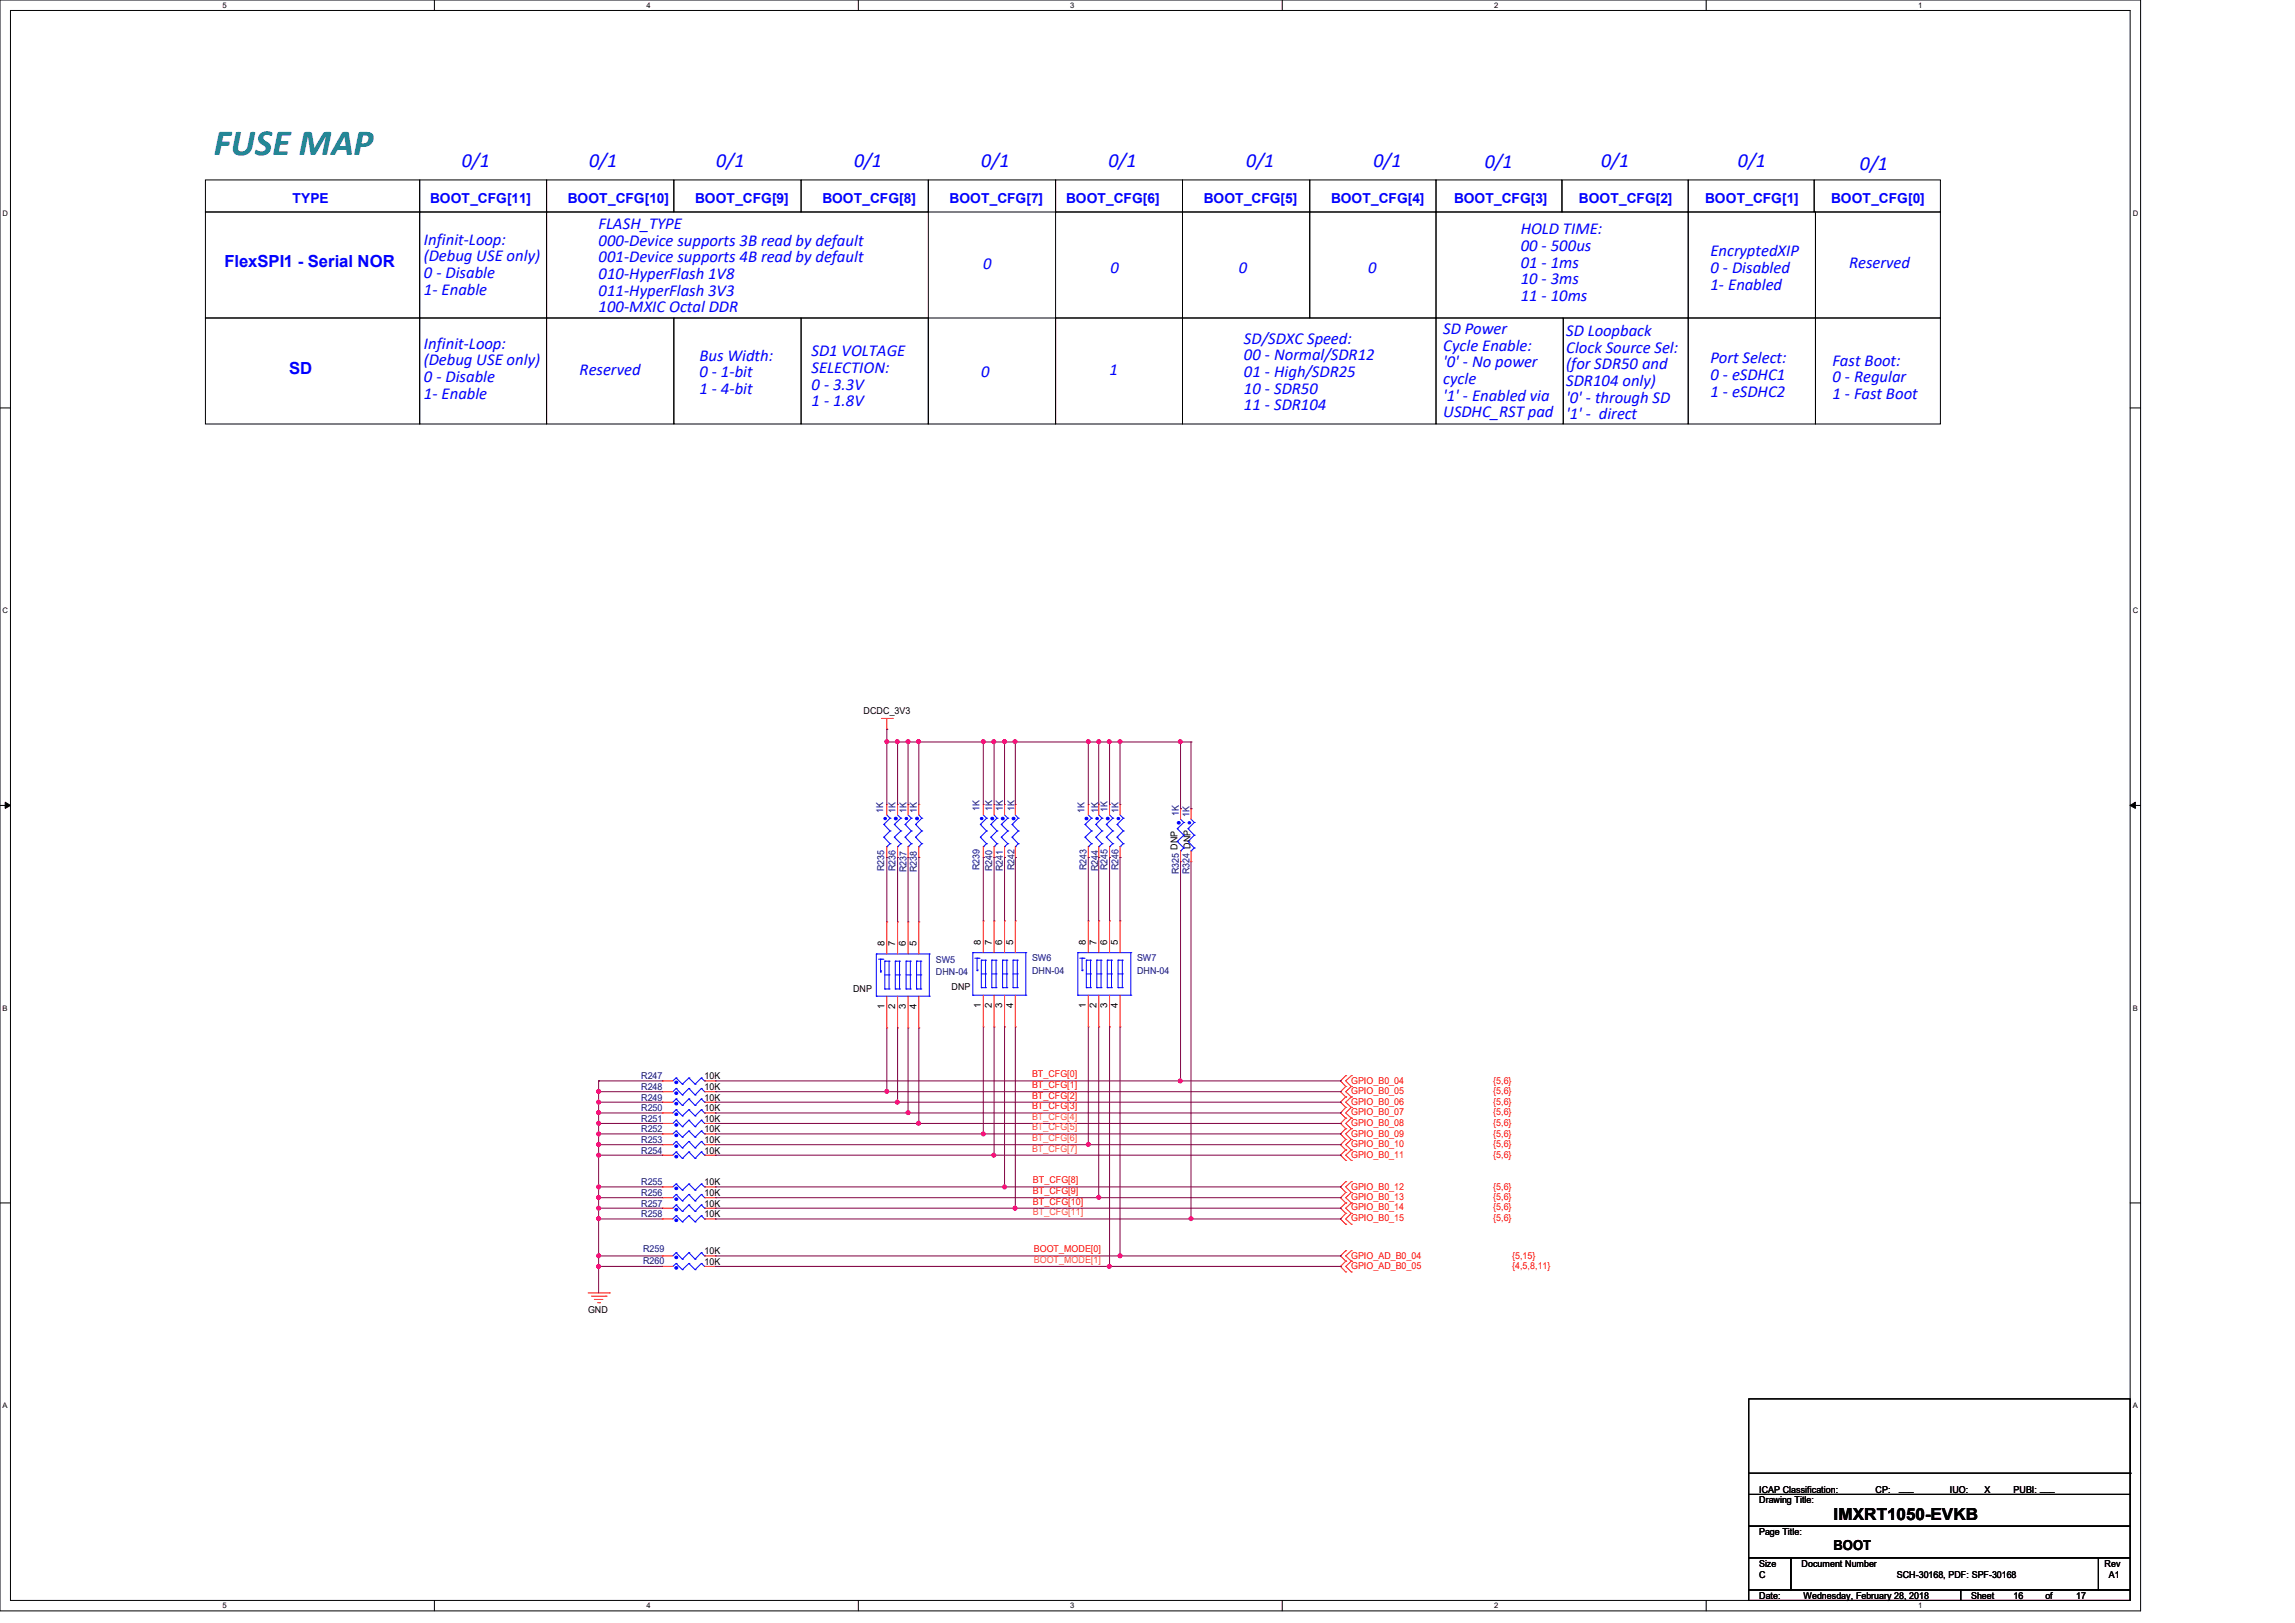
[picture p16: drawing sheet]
<svg xmlns="http://www.w3.org/2000/svg" width="297mm" height="210mm" viewBox="0 0 297 210" stroke-linecap="round" stroke-linejoin="round" font-family="sans-serif">
<defs><g id="words">
<text font-size="4.8" fill="#008080" x="27.7" y="20.1">FUSE MAP</text>
<g font-size="2.6" fill="#00f">
<text x="59.8" y="21.6">0/1</text>
<text x="76.2" y="21.6">0/1</text>
<text x="92.7" y="21.6">0/1</text>
<text x="110.5" y="21.6">0/1</text>
<text x="127" y="21.6">0/1</text>
<text x="143.5" y="21.6">0/1</text>
<text x="161.3" y="21.6">0/1</text>
<text x="177.8" y="21.6">0/1</text>
<text x="192.2" y="21.8">0/1</text>
<text x="207.2" y="21.6">0/1</text>
<text x="224.9" y="21.6">0/1</text>
<text x="240.7" y="22.1">0/1</text>
</g>
<g font-size="2.2" fill="#00f">
<text x="77.5" y="29.6">FLASH_TYPE</text>
<text x="29" y="34.5">FlexSPI1 - Serial NOR</text>
<text x="54.9" y="31.7">Infinit-Loop:</text>
<text x="54.9" y="33.8">(Debug USE only)</text>
<text x="54.9" y="36">0 - Disable</text>
<text x="77.5" y="31.8">000-Device supports 3B read by default</text>
<text x="77.5" y="34">001-Device supports 4B read by default</text>
<text x="127.3" y="34.8">0</text>
<text x="143.7" y="35.3">0</text>
<text x="160.3" y="35.4">0</text>
<text x="177" y="35.4">0</text>
<text x="196.8" y="30.3">HOLD TIME:</text>
<text x="196.8" y="32.5">00 - 500us</text>
<text x="196.8" y="34.6">01 - 1ms</text>
<text x="221.4" y="33.2">EncryptedXIP</text>
<text x="221.4" y="35.3">0 - Disabled</text>
<text x="239.3" y="34.7">Reserved</text>
<text x="54.9" y="38.1">1- Enable</text>
<text x="77.5" y="36.1">010-HyperFlash 1V8</text>
<text x="77.5" y="38.3">011-HyperFlash 3V3</text>
<text x="77.5" y="40.4">100-MXIC Octal DDR</text>
<text x="196.8" y="36.8">10 - 3ms</text>
<text x="196.8" y="38.9">11 - 10ms</text>
<text x="221.4" y="37.5">1- Enabled</text>
<text x="54.9" y="45.1">Infinit-Loop:</text>
<text x="54.9" y="47.3">(Debug USE only)</text>
<text x="90.5" y="46.7">Bus Width:</text>
<text x="105" y="46.1">SD1 VOLTAGE</text>
<text x="161" y="44.4">SD/SDXC Speed:</text>
<text x="161" y="46.6">00 - Normal/SDR12</text>
<text x="186.8" y="43.2">SD Power</text>
<text x="186.8" y="45.4">Cycle Enable:</text>
<text x="186.8" y="47.5">'0' - No power</text>
<text x="202.7" y="43.5">SD Loopback</text>
<text x="202.7" y="45.6">Clock Source Sel:</text>
<text x="202.7" y="47.8">(for SDR50 and</text>
<text x="221.4" y="47">Port Select:</text>
<text x="237.2" y="47.3">Fast Boot:</text>
<text x="37.4" y="48.4">SD</text>
<text x="54.9" y="49.4">0 - Disable</text>
<text x="54.9" y="51.6">1- Enable</text>
<text x="75" y="48.6">Reserved</text>
<text x="90.5" y="48.8">0 - 1-bit</text>
<text x="90.5" y="51">1 - 4-bit</text>
<text x="105" y="48.3">SELECTION:</text>
<text x="105" y="50.4">0 - 3.3V</text>
<text x="105" y="52.6">1 - 1.8V</text>
<text x="127" y="48.8">0</text>
<text x="143.6" y="48.6">1</text>
<text x="161" y="48.8">01 - High/SDR25</text>
<text x="161" y="50.9">10 - SDR50</text>
<text x="161" y="53.1">11 - SDR104</text>
<text x="186.8" y="49.7">cycle</text>
<text x="186.8" y="51.9">'1' - Enabled via</text>
<text x="202.7" y="50">SDR104 only)</text>
<text x="202.7" y="52.1">'0' - through SD</text>
<text x="221.4" y="49.2">0 - eSDHC1</text>
<text x="221.4" y="51.4">1 - eSDHC2</text>
<text x="237.2" y="49.5">0 - Regular</text>
<text x="237.2" y="51.6">1 - Fast Boot</text>
<text x="186.8" y="54">USDHC_RST pad</text>
<text x="202.7" y="54.3">'1' - direct</text>
</g>
<text font-size="2.2" x="237.3" y="196.6">IMXRT1050-EVKB</text>
<g font-size="1.8" fill="#00f">
<text x="37.8" y="26.2">TYPE</text>
<text x="55.7" y="26.3">BOOT_CFG[11]</text>
<text x="73.5" y="26.3">BOOT_CFG[10]</text>
<text x="90" y="26.3">BOOT_CFG[9]</text>
<text x="106.4" y="26.3">BOOT_CFG[8]</text>
<text x="122.9" y="26.3">BOOT_CFG[7]</text>
<text x="138" y="26.3">BOOT_CFG[6]</text>
<text x="155.8" y="26.3">BOOT_CFG[5]</text>
<text x="172.3" y="26.3">BOOT_CFG[4]</text>
<text x="188.2" y="26.3">BOOT_CFG[3]</text>
<text x="204.3" y="26.3">BOOT_CFG[2]</text>
<text x="220.7" y="26.2">BOOT_CFG[1]</text>
<text x="237" y="26.3">BOOT_CFG[0]</text>
</g>
<text font-size="1.8" x="237.3" y="200.5">BOOT</text>
<g font-size="1.2">
<text x="111.8" y="92.5">DCDC_3V3</text>
<text x="114.5" y="122.5" transform="rotate(-90 114.5 122.5)">8</text>
<text x="115.9" y="122.5" transform="rotate(-90 115.9 122.5)">7</text>
<text x="117.2" y="122.5" transform="rotate(-90 117.2 122.5)">6</text>
<text x="118.6" y="122.5" transform="rotate(-90 118.6 122.5)">5</text>
<text x="127" y="122.3" transform="rotate(-90 127 122.3)">8</text>
<text x="128.4" y="122.3" transform="rotate(-90 128.4 122.3)">7</text>
<text x="129.7" y="122.3" transform="rotate(-90 129.7 122.3)">6</text>
<text x="131.1" y="122.3" transform="rotate(-90 131.1 122.3)">5</text>
<text x="140.5" y="122.3" transform="rotate(-90 140.5 122.3)">8</text>
<text x="141.9" y="122.3" transform="rotate(-90 141.9 122.3)">7</text>
<text x="143.3" y="122.3" transform="rotate(-90 143.3 122.3)">6</text>
<text x="144.7" y="122.3" transform="rotate(-90 144.7 122.3)">5</text>
<text x="110.4" y="128.4">DNP</text>
<text x="114.5" y="130.6" transform="rotate(-90 114.5 130.6)">1</text>
<text x="115.9" y="130.6" transform="rotate(-90 115.9 130.6)">2</text>
<text x="117.2" y="130.6" transform="rotate(-90 117.2 130.6)">3</text>
<text x="118.6" y="130.6" transform="rotate(-90 118.6 130.6)">4</text>
<text x="123.1" y="128.1">DNP</text>
<text x="127" y="130.4" transform="rotate(-90 127 130.4)">1</text>
<text x="128.4" y="130.4" transform="rotate(-90 128.4 130.4)">2</text>
<text x="129.7" y="130.4" transform="rotate(-90 129.7 130.4)">3</text>
<text x="131.1" y="130.4" transform="rotate(-90 131.1 130.4)">4</text>
<text x="140.5" y="130.4" transform="rotate(-90 140.5 130.4)">1</text>
<text x="141.9" y="130.4" transform="rotate(-90 141.9 130.4)">2</text>
<text x="143.3" y="130.4" transform="rotate(-90 143.3 130.4)">3</text>
<text x="144.7" y="130.4" transform="rotate(-90 144.7 130.4)">4</text>
<text x="91.2" y="143.8">10K</text>
<text x="91.2" y="139.7">10K</text>
<text x="91.2" y="142.4">10K</text>
<text x="91.2" y="141">10K</text>
<text x="91.2" y="146.5">10K</text>
<text x="91.2" y="147.9">10K</text>
<text x="91.2" y="149.3">10K</text>
<text x="91.2" y="145.2">10K</text>
<text x="91.2" y="154.7">10K</text>
<text x="91.2" y="153.4">10K</text>
<text x="91.2" y="156.1">10K</text>
<text x="91.2" y="157.5">10K</text>
<text x="91.2" y="162.3">10K</text>
<text x="91.2" y="163.7">10K</text>
<text x="76.1" y="169.8">GND</text>
<text x="227.7" y="194.5">Drawing Title:</text>
<text x="227.7" y="193.2">ICAP Classification:</text>
<text x="242.7" y="193.2">CP:</text>
<text x="245.8" y="193">___</text>
<text x="252.3" y="193.2">IUO:</text>
<text x="256.2" y="193.2">_X_</text>
<text x="260.6" y="193.2">PUBI: ___</text>
<text x="227.7" y="202.7">Size</text>
<text x="227.7" y="198.6">Page Title:</text>
<text x="233.2" y="202.7">Document Number</text>
<text x="272.4" y="202.7">Rev</text>
<text x="227.7" y="206.9">Date:</text>
<text x="227.7" y="204.1">C</text>
<text x="233.4" y="206.9">Wednesday, February 28, 2018</text>
<text x="245.5" y="204.1">SCH-30168, PDF: SPF-30168</text>
<text x="255.1" y="206.9">Sheet</text>
<text x="260.6" y="206.9">16</text>
<text x="264.7" y="206.9">of</text>
<text x="268.7" y="206.9">17</text>
<text x="272.9" y="204.1">A1</text>
</g>
<g font-size="1.2" fill="#000080">
<text x="114.3" y="105.2" transform="rotate(-90 114.3 105.2)">1K</text>
<text x="115.9" y="105.2" transform="rotate(-90 115.9 105.2)">1K</text>
<text x="117.3" y="105.2" transform="rotate(-90 117.3 105.2)">1K</text>
<text x="118.7" y="105.2" transform="rotate(-90 118.7 105.2)">1K</text>
<text x="126.7" y="104.9" transform="rotate(-90 126.7 104.9)">1K</text>
<text x="128.4" y="104.9" transform="rotate(-90 128.4 104.9)">1K</text>
<text x="129.8" y="104.9" transform="rotate(-90 129.8 104.9)">1K</text>
<text x="131.3" y="104.9" transform="rotate(-90 131.3 104.9)">1K</text>
<text x="140.3" y="105.2" transform="rotate(-90 140.3 105.2)">1K</text>
<text x="142.1" y="105.2" transform="rotate(-90 142.1 105.2)">1K</text>
<text x="143.3" y="105" transform="rotate(-90 143.3 105)">1K</text>
<text x="144.7" y="105.2" transform="rotate(-90 144.7 105.2)">1K</text>
<text x="152.6" y="105.6" transform="rotate(-90 152.6 105.6)">1K</text>
<text x="153.9" y="105.7" transform="rotate(-90 153.9 105.7)">1K</text>
<text x="114.4" y="112.7" transform="rotate(-90 114.4 112.7)">R235</text>
<text x="115.9" y="112.7" transform="rotate(-90 115.9 112.7)">R236</text>
<text x="117.3" y="112.9" transform="rotate(-90 117.3 112.9)">R237</text>
<text x="118.7" y="112.9" transform="rotate(-90 118.7 112.9)">R238</text>
<text x="126.7" y="112.6" transform="rotate(-90 126.7 112.6)">R239</text>
<text x="128.4" y="112.7" transform="rotate(-90 128.4 112.7)">R240</text>
<text x="129.8" y="112.7" transform="rotate(-90 129.8 112.7)">R241</text>
<text x="131.3" y="112.6" transform="rotate(-90 131.3 112.6)">R242</text>
<text x="140.6" y="112.6" transform="rotate(-90 140.6 112.6)">R243</text>
<text x="142.1" y="112.7" transform="rotate(-90 142.1 112.7)">R244</text>
<text x="143.3" y="112.6" transform="rotate(-90 143.3 112.6)">R245</text>
<text x="144.7" y="112.6" transform="rotate(-90 144.7 112.6)">R246</text>
<text x="152.6" y="113.2" transform="rotate(-90 152.6 113.2)">R325 DNP</text>
<text x="153.9" y="113.2" transform="rotate(-90 153.9 113.2)">R324 DNP</text>
<text x="121.1" y="124.6">SW5</text>
<text x="133.6" y="124.4">SW6</text>
<text x="147.1" y="124.4">SW7</text>
<text x="121.1" y="126.2">DHN-04</text>
<text x="133.6" y="126.1">DHN-04</text>
<text x="147.1" y="126.1">DHN-04</text>
<text x="83" y="143.8">R250</text>
<text x="83" y="139.7">R247</text>
<text x="83" y="142.4">R249</text>
<text x="83" y="141">R248</text>
<text x="83" y="146.5">R252</text>
<text x="83" y="147.9">R253</text>
<text x="83" y="149.3">R254</text>
<text x="83" y="145.2">R251</text>
<text x="83" y="154.7">R256</text>
<text x="83" y="153.4">R255</text>
<text x="83" y="156.1">R257</text>
<text x="83" y="157.5">R258</text>
<text x="83.2" y="162">R259</text>
<text x="83.2" y="163.5">R260</text>
</g>
<g font-size="1.2" fill="#f00">
<text x="133.6" y="139.4">BT_CFG[0]</text>
<text x="133.6" y="140.8">BT_CFG[1]</text>
<text x="133.6" y="142.2">BT_CFG[2]</text>
<text x="133.6" y="143.6">BT_CFG[3]</text>
<text x="174.9" y="140.2">GPIO_B0_04</text>
<text x="174.9" y="141.6">GPIO_B0_05</text>
<text x="174.9" y="143">GPIO_B0_06</text>
<text x="193.2" y="140.2">{5,6}</text>
<text x="193.2" y="141.6">{5,6}</text>
<text x="193.2" y="143">{5,6}</text>
<text x="174.9" y="144.3">GPIO_B0_07</text>
<text x="174.9" y="145.7">GPIO_B0_08</text>
<text x="174.9" y="147.1">GPIO_B0_09</text>
<text x="174.9" y="148.4">GPIO_B0_10</text>
<text x="174.9" y="149.8">GPIO_B0_11</text>
<text x="193.2" y="144.3">{5,6}</text>
<text x="193.2" y="145.7">{5,6}</text>
<text x="193.2" y="147.1">{5,6}</text>
<text x="193.2" y="148.4">{5,6}</text>
<text x="193.2" y="149.8">{5,6}</text>
<text x="133.7" y="154.5">BT_CFG[9]</text>
<text x="133.7" y="153.1">BT_CFG[8]</text>
<text x="133.7" y="155.9">BT_CFG[10]</text>
<text x="174.9" y="153.9">GPIO_B0_12</text>
<text x="174.9" y="155.3">GPIO_B0_13</text>
<text x="193.2" y="153.9">{5,6}</text>
<text x="193.2" y="155.3">{5,6}</text>
<text x="174.9" y="156.5">GPIO_B0_14</text>
<text x="174.9" y="158">GPIO_B0_15</text>
<text x="193.2" y="156.5">{5,6}</text>
<text x="193.2" y="158">{5,6}</text>
<text x="133.8" y="162.1">BOOT_MODE[0]</text>
<text x="174.9" y="162.9">GPIO_AD_B0_04</text>
<text x="174.9" y="164.2">GPIO_AD_B0_05</text>
<text x="195.7" y="162.9">{5,15}</text>
<text x="195.7" y="164.2">{4,5,8,11}</text>
</g>
<g font-size="1.2" fill="#ff8000">
<text x="133.6" y="147.7">BT_CFG[6]</text>
<text x="133.6" y="144.9">BT_CFG[4]</text>
<text x="133.6" y="146.3">BT_CFG[5]</text>
<text x="133.6" y="149">BT_CFG[7]</text>
<text x="133.7" y="157.3">BT_CFG[11]</text>
<text x="133.8" y="163.4">BOOT_MODE[1]</text>
</g>
<g font-size="1">
<text x="28.8" y="1">5</text>
<text x="83.7" y="1">4</text>
<text x="138.5" y="1">3</text>
<text x="193.4" y="1">2</text>
<text x="248.2" y="1">1</text>
<text x=".3" y="27.9">D</text>
<text x="276" y="27.9">D</text>
<text x=".3" y="79.4">C</text>
<text x="276" y="79.4">C</text>
<text x=".3" y="130.8">B</text>
<text x="276" y="130.8">B</text>
<text x=".3" y="182.2">A</text>
<text x="276" y="182.2">A</text>
<text x="28.8" y="208.1">5</text>
<text x="83.7" y="208.1">4</text>
<text x="138.5" y="208.1">3</text>
<text x="193.4" y="208.1">2</text>
<text x="248.2" y="208.1">1</text>
</g>
</g></defs>
<path d="M0 0h277v208.4h-277zM1.4 1.4h274.3v205.7h-274.3z" fill="none" stroke="#000" stroke-width=".13"/>
<g fill="#fff">
<path d="M28.8 .1h.5v1.1h-.5z"/>
<path d="M28.8 207.2h.5v1.1h-.5z"/>
</g>
<path d="M56.2 0v1.4M56.2 207.1v1.3" fill="none" stroke="#000" stroke-width=".13"/>
<g fill="#fff">
<path d="M83.7 .1h.5v1.1h-.5z"/>
<path d="M83.7 207.2h.5v1.1h-.5z"/>
</g>
<path d="M111.1 0v1.4M111.1 207.1v1.3" fill="none" stroke="#000" stroke-width=".13"/>
<g fill="#fff">
<path d="M138.5 .1h.6v1.1h-.6z"/>
<path d="M138.5 207.2h.6v1.1h-.6z"/>
</g>
<path d="M165.9 0v1.4M165.9 207.1v1.3" fill="none" stroke="#000" stroke-width=".13"/>
<g fill="#fff">
<path d="M193.4 .1h.5v1.1h-.5z"/>
<path d="M193.4 207.2h.5v1.1h-.5z"/>
</g>
<path d="M220.8 0v1.4M220.8 207.1v1.3" fill="none" stroke="#000" stroke-width=".13"/>
<g fill="#fff">
<path d="M248.2 .1h.6v1.1h-.6z"/>
<path d="M248.2 207.2h.6v1.1h-.6z"/>
<path d="M.3 27.1h.8v1.1h-.8z"/>
<path d="M276 27.1h.7v1.1h-.7z"/>
<path d="M.3 78.5h.8v1.1h-.8z"/>
<path d="M276 78.5h.7v1.1h-.7z"/>
</g>
<path d="M0 52.8h1.4M275.7 52.8h1.3" fill="none" stroke="#000" stroke-width=".13"/>
<g fill="#fff">
<path d="M.3 129.9h.7v1.1h-.7z"/>
<path d="M276 129.9h.6v1.1h-.6z"/>
</g>
<path d="M0 104.2h1.4M275.7 104.2h1.3" fill="none" stroke="#000" stroke-width=".13"/>
<path d="M.7 103.8l.7 .4-.7 .4zM275.7 104.2l.7-.4v.8z" fill="#000" stroke="#000" stroke-width=".13"/>
<g fill="#fff">
<path d="M.3 181.4h.7v1.1h-.7z"/>
<path d="M276 181.4h.6v1.1h-.6z"/>
</g>
<g fill="none" stroke="#000" stroke-width=".13">
<path d="M26.6 23.3h27.7v4.1h-27.7zM26.6 27.4h27.7v13.7h-27.7zM54.3 23.3h16.4v4.1h-16.4zM54.3 27.4h16.4v13.7h-16.4zM70.7 23.3h16.5v4.1h-16.5zM70.7 27.4h49.4v13.7h-49.4zM87.2 23.3h16.5v4.1h-16.5zM103.7 23.3h16.4v4.1h-16.4zM120.1 23.3h16.5v4.1h-16.5zM136.6 23.3h16.4v4.1h-16.4zM136.6 27.4h16.4v13.7h-16.4zM153 23.3h16.5v4.1h-16.5z"/>
<path d="M153 27.4h16.5v13.7h-16.5zM169.5 23.3h16.3v4.1h-16.3zM169.5 27.4h16.3v13.7h-16.3zM185.8 23.3h16.3v4.1h-16.3zM185.8 27.4h32.7v13.7h-32.7zM202.1 23.3h16.4v4.1h-16.4zM218.5 23.3h16.3v4.1h-16.3zM218.5 27.4h16.4v13.7h-16.4zM234.8 23.3h16.3v4.1h-16.3zM234.9 27.4h16.2v13.7h-16.2zM26.6 41.1h27.7v13.8h-27.7zM54.3 41.1h16.4v13.8h-16.4z"/>
<path d="M70.7 41.1h16.5v13.8h-16.5zM87.2 41.1h16.5v13.8h-16.5zM103.7 41.1h16.4v13.8h-16.4zM120.1 41.1h16.5v13.8h-16.5zM136.6 41.1h16.4v13.8h-16.4zM153 41.1h32.8v13.8h-32.8zM185.8 41.1h16.5v13.8h-16.5zM202.3 41.1h16.2v13.8h-16.2zM218.5 41.1h16.4v13.8h-16.4zM234.9 41.1h16.2v13.8h-16.2zM0 155.7h1.4M275.7 155.7h1.3"/>
<path d="M226.3 193.4h49.4v4.1h-49.4zM226.3 197.5h49.4v4.1h-49.4zM226.3 181h49.4v12.4h-49.4zM226.3 190.6h49.4M275.7 190.6h.1M226.3 201.6h5.5v4.1h-5.5zM226.3 205.7h27.4v1.4h-27.4zM231.8 201.6h39.8v4.1h-39.8zM253.7 205.7h22v1.4h-22zM271.6 201.6h4.1v4.1h-4.1z"/>
</g>
<g fill="none" stroke="#f00" stroke-width=".13">
<path d="M114.1 93h1.4M114.8 94.4h.1M114.8 93v1.4M115.5 93h.1M114.8 104.1h.1M114.8 111h.1M114.8 119.3h.1M114.8 104.1v1.4M114.8 109.6v1.4M114.8 119.3v4.1M116.2 104.1h.1M116.2 111h.1"/>
<path d="M116.2 119.3h.1M116.2 104.1v1.4M116.2 109.6v1.4M116.2 119.3v4.1M117.5 104.1h.1M117.5 111h.1M117.5 119.3h.1M117.5 104.1v1.4M117.5 109.6v1.4M117.5 119.3v4.1M118.9 104.1h.1M118.9 111h.1"/>
<path d="M118.9 119.3h.1M118.9 104.1v1.4M118.9 109.6v1.4M118.9 119.3v4.1M127.3 104.1h.1M127.3 111h.1M127.3 119.2h.1M127.3 104.1v1.4M127.3 109.6v1.4M127.3 119.2v4.1M128.7 104.1h.1M128.7 111h.1"/>
<path d="M128.7 119.2h.1M128.7 104.1v1.4M128.7 109.6v1.4M128.7 119.2v4.1M130 104.1h.1M130 111h.1M130 119.2h.1M130 104.1v1.4M130 109.6v1.4M130 119.2v4.1M131.4 119.2h.1M131.4 104.1h.1"/>
<path d="M131.4 111h.1M131.4 104.1v1.4M131.4 109.6v1.4M131.4 119.2v4.1M140.8 104.1h.1M140.8 111h.1M140.8 119.2h.1M140.8 104.1v1.4M140.8 109.6v1.4M140.8 119.2v4.1M142.2 104.1h.1M142.2 111h.1"/>
<path d="M142.2 119.2h.1M142.2 104.1v1.4M142.2 109.6v1.4M142.2 119.2v4.1M143.6 104.1h.1M143.6 111h.1M143.6 119.2h.1M143.6 104.1v1.4M143.6 109.6v1.4M143.6 119.2v4.1M144.9 104.1h.1M144.9 111h.1"/>
<path d="M144.9 119.2h.1M144.9 104.1v1.4M144.9 109.6v1.4M144.9 119.2v4.1M152.8 104.6h.1M152.8 111.5h.1M152.8 104.6v1.4M152.8 110.1v1.4M154.1 104.6h.1M154.1 111.5h.1M154.1 104.6v1.4M154.1 110.1v1.4"/>
<path d="M85.7 139.9h.1M85.7 139.9h1.4M91.2 139.9h1.4M92.6 139.9h.1M114.8 133h.1M114.8 128.9v4.1M116.2 133h.1M116.2 128.9v4.1M117.5 133h.1M117.5 128.9v4.1M118.9 133h.1M118.9 128.9v4.1"/>
<path d="M127.3 132.9h.1M127.3 128.8v4.1M128.7 132.9h.1M128.7 128.8v4.1M130 132.9h.1M130 128.8v4.1M131.4 132.9h.1M131.4 128.8v4.1M140.8 132.9h.1M140.8 128.8v4.1M142.2 132.9h.1M142.2 128.8v4.1"/>
<path d="M143.6 132.9h.1M143.6 128.8v4.1M144.9 132.9h.1M144.9 128.8v4.1M174.2 139.2h.1M174.2 139.2l-.7 .7 .7 .7M174.9 139.2h.1M174.9 139.2l-.7 .7 .7 .7M85.7 155h.1M85.7 144h.1M85.7 156.3h.1M85.7 153.6h.1"/>
<path d="M85.7 146.7h.1M85.7 148.1h.1M85.7 149.5h.1M85.7 157.7h.1M85.7 145.4h.1M85.7 142.6h.1M85.7 141.3h.1M85.7 155h1.4M85.7 144h1.4M85.7 156.3h1.4M85.7 153.6h1.4M85.7 146.7h1.4"/>
<path d="M85.7 148.1h1.4M85.7 149.5h1.4M85.7 157.7h1.4M85.7 145.4h1.4M85.7 142.6h1.4M85.7 141.3h1.4M91.2 155h1.4M91.2 144h1.4M91.2 156.3h1.4M91.2 153.6h1.4M91.2 146.7h1.4M91.2 148.1h1.4"/>
<path d="M91.2 149.5h1.4M91.2 157.7h1.4M91.2 145.4h1.4M91.2 142.6h1.4M91.2 141.3h1.4M92.6 155h.1M92.6 144h.1M92.6 156.3h.1M92.6 153.6h.1M92.6 146.7h.1M92.6 148.1h.1M92.6 149.5h.1"/>
<path d="M92.6 157.7h.1M92.6 145.4h.1M92.6 142.6h.1M92.6 141.3h.1M174.2 140.6h.1M174.2 141.9h.1M174.2 143.3h.1M174.2 144.7h.1M174.2 146h.1M174.2 147.4h.1M174.2 148.8h.1M174.2 150.2h.1"/>
<path d="M174.2 152.9h.1M174.2 154.3h.1M174.2 155.7h.1M174.2 157h.1M174.2 158.4h.1M174.2 140.6l-.7 .7 .7 .6M174.2 141.9l-.7 .7 .7 .7M174.2 143.3l-.7 .7 .7 .7M174.2 144.7l-.7 .7 .7 .6M174.2 146l-.7 .7 .7 .7M174.2 147.4l-.7 .7 .7 .7M174.2 148.8l-.7 .7 .7 .7"/>
<path d="M174.2 152.9l-.7 .7 .7 .7M174.2 154.3l-.7 .7 .7 .7M174.2 155.7l-.7 .6 .7 .7M174.2 157l-.7 .7 .7 .7M174.9 140.6h.1M174.9 141.9h.1M174.9 143.3h.1M174.9 144.7h.1M174.9 146h.1M174.9 147.4h.1M174.9 148.8h.1M174.9 150.2h.1"/>
<path d="M174.9 154.3h.1M174.9 152.9h.1M174.9 155.7h.1M174.9 157h.1M174.9 158.4h.1M174.9 140.6l-.7 .7 .7 .6M174.9 141.9l-.7 .7 .7 .7M174.9 143.3l-.7 .7 .7 .7M174.9 144.7l-.7 .7 .7 .6M174.9 146l-.7 .7 .7 .7M174.9 147.4l-.7 .7 .7 .7M174.9 148.8l-.7 .7 .7 .7"/>
<path d="M174.9 152.9l-.7 .7 .7 .7M174.9 154.3l-.7 .7 .7 .7M174.9 155.7l-.7 .6 .7 .7M174.9 157l-.7 .7 .7 .7M76.1 167.3h2.8M76.5 167.7h1.9M76.9 168.1h.1M76.9 168.1h1.1M77.3 168.6h.3M77.6 168.6h.1M78.4 167.7h.1M78.9 167.3h.1"/>
<path d="M85.7 162.5h.1M85.7 163.9h.1M85.7 162.5h1.4M85.7 163.9h1.4M91.2 162.5h1.4M91.2 163.9h1.4M92.6 162.5h.1M92.6 163.9h.1M174.2 161.8h.1M174.2 163.2h.1M174.2 164.6h.1M174.2 161.8l-.7 .7 .7 .7"/>
<path d="M174.2 163.2l-.7 .7 .7 .7M174.9 163.2h.1M174.9 161.8h.1M174.9 164.6h.1M174.9 161.8l-.7 .7 .7 .7M174.9 163.2l-.7 .7 .7 .7"/>
</g>
<g fill="none" stroke="#00f" stroke-width=".13">
<path d="M114.4 106.7h.1M114.4 108.3h.1M114.4 106.7l.8 .8M114.4 108.3l.8 .9M114.8 109.6h.1M114.8 105.5l.4 .4M115.2 105.9h.1M115.2 107.5h.1M115.2 109.2h.1M115.2 105.9l-.8 .8M115.2 107.5l-.8 .8M115.2 109.2l-.4 .4"/>
<path d="M115.7 106.7h.1M115.7 108.3h.1M115.7 106.7l.9 .8M115.7 108.3l.9 .9M116.2 109.6h.1M116.2 105.5l.4 .4M116.6 105.9h.1M116.6 107.5h.1M116.6 109.2h.1M116.6 105.9l-.9 .8M116.6 107.5l-.9 .8M116.6 109.2l-.4 .4"/>
<path d="M117.1 106.7h.1M117.1 108.3h.1M117.1 106.7l.8 .8M117.1 108.3l.8 .9M117.5 109.6h.1M117.5 105.5l.4 .4M117.9 105.9h.1M117.9 107.5h.1M117.9 109.2h.1M117.9 105.9l-.8 .8M117.9 107.5l-.8 .8M117.9 109.2l-.4 .4"/>
<path d="M118.5 106.7h.1M118.5 108.3h.1M118.5 106.7l.8 .8M118.5 108.3l.8 .9M118.9 109.6h.1M118.9 105.5l.4 .4M119.3 105.9h.1M119.3 107.5h.1M119.3 109.2h.1M119.3 105.9l-.8 .8M119.3 107.5l-.8 .8M119.3 109.2l-.4 .4"/>
<path d="M126.9 106.7h.1M126.9 108.3h.1M126.9 106.7l.8 .8M126.9 108.3l.8 .9M127.3 109.6h.1M127.3 105.5l.4 .4M127.7 105.9h.1M127.7 107.5h.1M127.7 109.2h.1M127.7 105.9l-.8 .8M127.7 107.5l-.8 .8M127.7 109.2l-.4 .4"/>
<path d="M128.2 106.7h.1M128.2 108.3h.1M128.2 106.7l.8 .8M128.2 108.3l.8 .9M128.7 109.6h.1M128.7 105.5l.3 .4M129 105.9h.1M129 107.5h.1M129 109.2h.1M129 107.5l-.8 .8M129 109.2l-.3 .4M129 105.9l-.8 .8"/>
<path d="M129.6 106.7h.1M129.6 108.3h.1M129.6 106.7l.8 .8M129.6 108.3l.8 .9M130 109.6h.1M130 105.5l.4 .4M130.4 105.9h.1M130.4 107.5h.1M130.4 109.2h.1M130.4 105.9l-.8 .8M130.4 107.5l-.8 .8M130.4 109.2l-.4 .4"/>
<path d="M131 106.7h.1M131 108.3h.1M131 106.7l.8 .8M131 108.3l.8 .9M131.4 109.6h.1M131.4 105.5l.4 .4M131.8 105.9h.1M131.8 107.5h.1M131.8 109.2h.1M131.8 105.9l-.8 .8M131.8 107.5l-.8 .8M131.8 109.2l-.4 .4"/>
<path d="M140.4 106.7h.1M140.4 108.3h.1M140.4 106.7l.9 .8M140.4 108.3l.9 .9M140.8 109.6h.1M140.8 105.5l.5 .4M141.3 105.9h.1M141.3 107.5h.1M141.3 109.2h.1M141.3 105.9l-.9 .8M141.3 107.5l-.9 .8M141.3 109.2l-.5 .4"/>
<path d="M141.8 106.7h.1M141.8 108.3h.1M141.8 106.7l.8 .8M141.8 108.3l.8 .9M142.2 109.6h.1M142.2 105.5l.4 .4M142.6 105.9h.1M142.6 107.5h.1M142.6 109.2h.1M142.6 105.9l-.8 .8M142.6 107.5l-.8 .8M142.6 109.2l-.4 .4"/>
<path d="M143.2 106.7h.1M143.2 108.3h.1M143.2 106.7l.8 .8M143.2 108.3l.8 .9M143.6 109.6h.1M143.6 105.5l.4 .4M144 105.9h.1M144 107.5h.1M144 109.2h.1M144 105.9l-.8 .8M144 107.5l-.8 .8M144 109.2l-.4 .4"/>
<path d="M144.6 106.7h.1M144.6 108.3h.1M144.6 106.7l.8 .8M144.6 108.3l.8 .9M144.9 109.6h.1M144.9 105.5l.5 .4M145.4 105.9h.1M145.4 107.5h.1M145.4 109.2h.1M145.4 105.9l-.8 .8M145.4 107.5l-.8 .8M145.4 109.2l-.5 .4"/>
<path d="M152.4 107.2h.1M152.4 108.9h.1M152.4 107.2l.8 .9M152.4 108.9l.8 .8M152.8 110.1h.1M152.8 106l.4 .4M153.2 106.4h.1M153.2 108.1h.1M153.2 109.7h.1M153.2 106.4l-.8 .8M153.2 108.1l-.8 .8M153.2 109.7l-.4 .4"/>
<path d="M153.8 107.2h.1M153.8 108.9h.1M153.8 107.2l.8 .9M153.8 108.9l.8 .8M154.1 110.1h.1M154.1 106l.5 .4M154.6 106.4h.1M154.6 108.1h.1M154.6 109.7h.1M154.6 106.4l-.8 .8M154.6 108.1l-.8 .8M154.6 109.7l-.5 .4"/>
<path d="M87.5 139.5h.1M87.5 139.5l-.4 .4M87.5 139.5l.8 .8M89.2 139.5h.1M89.2 139.5l-.9 .8M89.2 139.5l.8 .8M90.8 139.5h.1M90.8 139.5l-.8 .8M90.8 139.5l.4 .4M91.2 139.9h.1M113.4 123.4h.1M113.4 128.9h.1"/>
<path d="M113.4 128.9h6.9M113.4 123.4h6.9M113.4 123.4v5.5M113.7 124.1h.6M114 125.8h.1M114 124.1h.1M114 124.1v1.7M114.1 125.6l-.1 .2M114.3 124.1h.1M114.5 124.4h.1M114.5 128h.1M114.5 124.4v3.6"/>
<path d="M114.5 124.4h.6M114.5 128h.6M114.5 126.2h.6M115.1 124.4h.1M115.1 128h.1M115.1 126.2h.1M115.1 124.4v3.6M115.9 124.4h.1M115.9 128h.1M115.9 124.4h.5M115.9 128h.5M115.9 126.2h.5"/>
<path d="M115.9 124.4v3.6M116.4 124.4h.1M116.4 128h.1M116.4 126.2h.1M116.4 124.4v3.6M117.3 124.4h.1M117.3 128h.1M117.3 124.4h.5M117.3 128h.5M117.3 126.2h.5M117.3 124.4v3.6M117.8 124.4h.1"/>
<path d="M117.8 128h.1M117.8 126.2h.1M117.8 124.4v3.6M118.6 124.4h.1M118.6 128h.1M118.6 124.4h.6M118.6 128h.6M118.6 126.2h.6M118.6 124.4v3.6M119.2 124.4h.1M119.2 128h.1M119.2 126.2h.1"/>
<path d="M119.2 124.4v3.6M120.3 128.9h.1M120.3 123.4h.1M120.3 123.4v5.5M125.9 123.3h.1M125.9 128.8h.1M125.9 128.8h6.9M125.9 123.3h6.9M125.9 123.3v5.5M126.2 124h.5M126.4 125.6h.1M126.4 124h.1"/>
<path d="M126.4 124v1.6M126.6 125.5l-.2 .1M126.7 124h.1M127 124.2h.1M127 127.8h.1M127 124.2v3.6M127 124.2h.6M127 127.8h.6M127 126h.6M127.6 124.2h.1M127.6 127.8h.1M127.6 126h.1"/>
<path d="M127.6 124.2v3.6M128.4 124.2h.1M128.4 127.8h.1M128.4 124.2h.5M128.4 127.8h.5M128.4 126h.5M128.4 124.2v3.6M128.9 124.2h.1M128.9 127.8h.1M128.9 126h.1M128.9 124.2v3.6M129.8 124.2h.1"/>
<path d="M129.8 127.8h.1M129.8 124.2h.5M129.8 127.8h.5M129.8 126h.5M129.8 124.2v3.6M130.3 124.2h.1M130.3 127.8h.1M130.3 126h.1M130.3 124.2v3.6M131.1 124.2h.1M131.1 127.8h.1M131.1 124.2h.6"/>
<path d="M131.1 127.8h.6M131.1 126h.6M131.1 124.2v3.6M131.7 124.2h.1M131.7 127.8h.1M131.7 126h.1M131.7 124.2v3.6M132.8 128.8h.1M132.8 123.3h.1M132.8 123.3v5.5M139.5 123.3h.1M139.5 128.8h.1"/>
<path d="M139.5 128.8h6.8M139.5 123.3h6.8M139.5 123.3v5.5M139.7 124h.6M140 125.6h.1M140 124h.1M140 124v1.6M140.2 125.5l-.2 .1M140.3 124h.1M140.6 124.2h.1M140.6 127.8h.1M140.6 124.2h.5"/>
<path d="M140.6 127.8h.5M140.6 126h.5M140.6 124.2v3.6M141.1 124.2h.1M141.1 127.8h.1M141.1 126h.1M141.1 124.2v3.6M141.9 124.2h.1M141.9 127.8h.1M141.9 124.2h.6M141.9 127.8h.6M141.9 126h.6"/>
<path d="M141.9 124.2v3.6M142.5 124.2h.1M142.5 127.8h.1M142.5 126h.1M142.5 124.2v3.6M143.3 124.2h.1M143.3 127.8h.1M143.3 124.2h.5M143.3 127.8h.5M143.3 126h.5M143.3 124.2v3.6M143.8 124.2h.1"/>
<path d="M143.8 127.8h.1M143.8 126h.1M143.8 124.2v3.6M144.7 124.2h.1M144.7 127.8h.1M144.7 124.2h.5M144.7 127.8h.5M144.7 126h.5M144.7 124.2v3.6M145.2 124.2h.1M145.2 127.8h.1M145.2 126h.1"/>
<path d="M145.2 124.2v3.6M146.3 128.8h.1M146.3 123.3h.1M146.3 123.3v5.5M87.5 154.6h.1M87.5 143.6h.1M87.5 155.9h.1M87.5 153.2h.1M87.5 146.3h.1M87.5 147.7h.1M87.5 149.1h.1M87.5 157.3h.1"/>
<path d="M87.5 144.9h.1M87.5 142.2h.1M87.5 140.8h.1M87.5 154.6l-.4 .4M87.5 154.6l.8 .8M87.5 143.6l-.4 .4M87.5 143.6l.8 .8M87.5 155.9l-.4 .4M87.5 155.9l.8 .9M87.5 153.2l-.4 .4M87.5 153.2l.8 .8M87.5 146.3l-.4 .4"/>
<path d="M87.5 146.3l.8 .9M87.5 147.7l-.4 .4M87.5 147.7l.8 .8M87.5 149.1l-.4 .4M87.5 149.1l.8 .8M87.5 157.3l-.4 .4M87.5 157.3l.8 .8M87.5 144.9l-.4 .5M87.5 144.9l.8 .9M87.5 142.2l-.4 .4M87.5 142.2l.8 .8M87.5 140.8l-.4 .5"/>
<path d="M87.5 140.8l.8 .9M88.3 155.4h.1M88.3 144.4h.1M88.3 156.8h.1M88.3 154h.1M88.3 140.3h.1M88.3 147.2h.1M88.3 148.5h.1M88.3 149.9h.1M88.3 158.1h.1M88.3 145.8h.1M88.3 143h.1"/>
<path d="M88.3 141.7h.1M89.2 154.6h.1M89.2 143.6h.1M89.2 155.9h.1M89.2 153.2h.1M89.2 146.3h.1M89.2 147.7h.1M89.2 149.1h.1M89.2 157.3h.1M89.2 144.9h.1M89.2 142.2h.1M89.2 140.8h.1"/>
<path d="M89.2 154.6l-.9 .8M89.2 154.6l.8 .8M89.2 143.6l-.9 .8M89.2 143.6l.8 .8M89.2 155.9l-.9 .9M89.2 155.9l.8 .9M89.2 153.2l-.9 .8M89.2 153.2l.8 .8M89.2 146.3l-.9 .9M89.2 146.3l.8 .9M89.2 147.7l-.9 .8M89.2 147.7l.8 .8"/>
<path d="M89.2 149.1l-.9 .8M89.2 149.1l.8 .8M89.2 157.3l-.9 .8M89.2 157.3l.8 .8M89.2 144.9l-.9 .9M89.2 144.9l.8 .9M89.2 142.2l-.9 .8M89.2 142.2l.8 .8M89.2 140.8l-.9 .9M89.2 140.8l.8 .9M90 155.4h.1M90 144.4h.1"/>
<path d="M90 156.8h.1M90 154h.1M90 140.3h.1M90 147.2h.1M90 148.5h.1M90 149.9h.1M90 158.1h.1M90 145.8h.1M90 143h.1M90 141.7h.1M90.8 154.6h.1M90.8 143.6h.1"/>
<path d="M90.8 155.9h.1M90.8 153.2h.1M90.8 146.3h.1M90.8 147.7h.1M90.8 149.1h.1M90.8 157.3h.1M90.8 144.9h.1M90.8 142.2h.1M90.8 140.8h.1M90.8 154.6l-.8 .8M90.8 154.6l.4 .4M90.8 143.6l-.8 .8"/>
<path d="M90.8 143.6l.4 .4M90.8 155.9l-.8 .9M90.8 155.9l.4 .4M90.8 153.2l-.8 .8M90.8 153.2l.4 .4M90.8 146.3l-.8 .9M90.8 146.3l.4 .4M90.8 147.7l-.8 .8M90.8 147.7l.4 .4M90.8 149.1l-.8 .8M90.8 149.1l.4 .4M90.8 157.3l-.8 .8"/>
<path d="M90.8 157.3l.4 .4M90.8 144.9l-.8 .9M90.8 144.9l.4 .5M90.8 142.2l-.8 .8M90.8 142.2l.4 .4M90.8 140.8l-.8 .9M90.8 140.8l.4 .5M91.2 155h.1M91.2 144h.1M91.2 156.3h.1M91.2 153.6h.1M91.2 146.7h.1"/>
<path d="M91.2 148.1h.1M91.2 149.5h.1M91.2 157.7h.1M91.2 145.4h.1M91.2 142.6h.1M91.2 141.3h.1M87.5 162.1h.1M87.5 163.5h.1M87.5 162.1l-.4 .4M87.5 162.1l.8 .8M87.5 163.5l-.4 .4M87.5 163.5l.8 .8"/>
<path d="M88.3 162.9h.1M88.3 164.3h.1M89.2 162.1h.1M89.2 163.5h.1M89.2 162.1l-.9 .8M89.2 162.1l.8 .8M89.2 163.5l-.9 .8M89.2 163.5l.8 .8M90 162.9h.1M90 164.3h.1M90.8 162.1h.1M90.8 163.5h.1"/>
<path d="M90.8 162.1l-.8 .8M90.8 162.1l.4 .4M90.8 163.5l-.8 .8M90.8 163.5l.4 .4M91.2 162.5h.1M91.2 163.9h.1"/>
</g>
<g fill="#00f" stroke="#00f" stroke-width=".13">
<path d="M114.4 105.8h.3v.2h-.3z" fill-rule="evenodd"/>
<path d="M126.9 105.8h.3v.2h-.3z" fill-rule="evenodd"/>
<path d="M117.2 105.8h.2v.2h-.2z" fill-rule="evenodd"/>
<path d="M153.8 106.4h.2v.2h-.2z" fill-rule="evenodd"/>
<path d="M144.6 105.8h.3v.2h-.3z" fill-rule="evenodd"/>
<path d="M141.9 105.8h.2v.2h-.2z" fill-rule="evenodd"/>
<circle cx="87.5" cy="155.2" r=".18"/>
<circle cx="87.5" cy="144.2" r=".18"/>
<circle cx="140.6" cy="105.9" r=".18"/>
<circle cx="87.5" cy="162.7" r=".18"/>
<circle cx="87.5" cy="156.5" r=".18"/>
<circle cx="87.5" cy="153.8" r=".18"/>
<circle cx="87.5" cy="140.1" r=".18"/>
<circle cx="87.5" cy="146.9" r=".18"/>
<circle cx="87.5" cy="164.1" r=".18"/>
<circle cx="87.5" cy="148.3" r=".18"/>
<circle cx="87.5" cy="149.7" r=".18"/>
<circle cx="115.9" cy="105.9" r=".18"/>
<circle cx="128.4" cy="105.9" r=".18"/>
<circle cx="143.4" cy="105.9" r=".18"/>
<circle cx="129.8" cy="105.9" r=".18"/>
<circle cx="118.7" cy="105.9" r=".18"/>
<circle cx="131.2" cy="105.9" r=".18"/>
<circle cx="152.6" cy="106.5" r=".18"/>
<circle cx="87.5" cy="157.9" r=".18"/>
<circle cx="87.5" cy="145.6" r=".18"/>
<circle cx="87.5" cy="142.8" r=".18"/>
<circle cx="87.5" cy="141.5" r=".18"/>
</g>
<g fill="none" stroke="#800040" stroke-width=".13">
<path d="M114.8 94.4h.1M114.8 96h.1M114.8 94.4v9.7M114.8 96h39.3M116.2 96h.1M116.2 96v8.1M117.5 96h.1M117.5 96v8.1M118.9 96h.1M118.9 96v8.1M127.3 96h.1M127.3 96v8.1"/>
<path d="M128.7 96h.1M128.7 96v8.1M130 96h.1M130 96v8.1M131.4 96h.1M131.4 96v8.1M140.8 96h.1M140.8 96v8.1M142.2 96h.1M142.2 96v8.1M143.6 96h.1M143.6 96v8.1"/>
<path d="M144.9 96h.1M144.9 96v8.1M152.8 96h.1M152.8 96v8.6M154.1 96h.1M154.1 96v8.6M114.8 111h.1M114.8 111v8.3M116.2 111h.1M116.2 111v8.3M117.5 111h.1M117.5 111v8.3"/>
<path d="M118.9 111h.1M118.9 111v8.3M127.3 111h.1M127.3 111v8.2M128.7 111h.1M128.7 111v8.2M130 111h.1M130 111v8.2M131.4 111h.1M131.4 111v8.2M140.8 111h.1M140.8 111v8.2"/>
<path d="M142.2 111h.1M142.2 111v8.2M143.6 111h.1M143.6 111v8.2M144.9 111h.1M144.9 111v8.2M152.8 104.6h.1M152.8 111.5v28.4M154.1 104.6h.1M154.1 111.5v46.2M77.5 139.9h.1M77.5 139.9h8.2"/>
<path d="M77.5 139.9v27.4M92.6 139.9h80.9M114.8 133v8.3M116.2 133v9.6M117.5 133v11M118.9 133v12.4M127.3 132.9v13.8M128.7 132.9v16.6M130 132.9v20.7M131.4 132.9v23.4M140.8 132.9v15.2M142.2 132.9v22.1"/>
<path d="M143.6 132.9v31M144.9 132.9v29.6M152.8 139.9h.1M173.5 139.9h.1M77.5 141.3h.1M77.5 142.6h.1M77.5 144h.1M77.5 148.1h.1M77.5 146.7h.1M77.5 145.4h.1M77.5 156.3h.1M77.5 155h.1"/>
<path d="M77.5 153.6h.1M77.5 149.5h.1M77.5 157.7h.1M77.5 142.6h8.2M77.5 144h8.2M77.5 148.1h8.2M77.5 149.5h8.2M77.5 153.6h8.2M77.5 155h8.2M77.5 156.3h8.2M77.5 157.7h8.2M77.5 141.3h8.2"/>
<path d="M77.5 146.7h8.2M77.5 145.4h8.2M92.6 142.6h80.9M92.6 144h80.9M92.6 148.1h80.9M92.6 149.5h80.9M92.6 153.6h80.9M92.6 155h80.9M92.6 156.3h80.9M92.6 157.7h80.9M92.6 141.3h80.9M92.6 146.7h80.9"/>
<path d="M92.6 145.4h80.9M114.8 141.3h.1M116.2 142.6h.1M117.5 144h.1M118.9 145.4h.1M127.3 146.7h.1M128.7 149.5h.1M130 153.6h.1M131.4 156.3h.1M140.8 148.1h.1M142.2 155h.1M154.1 157.7h.1"/>
<path d="M173.5 148.1h.1M173.5 155h.1M173.5 141.3h.1M173.5 142.6h.1M173.5 144h.1M173.5 145.4h.1M173.5 146.7h.1M173.5 149.5h.1M173.5 153.6h.1M173.5 156.3h.1M173.5 157.7h.1M77.5 163.9h.1"/>
<path d="M77.5 162.5h.1M77.5 162.5h8.2M77.5 163.9h8.2M92.6 162.5h80.9M92.6 163.9h80.9M143.6 163.9h.1M144.9 162.5h.1M173.5 162.5h.1M173.5 163.9h.1"/>
</g>
<g fill="#f0f" stroke="#f0f" stroke-width=".13">
<circle cx="114.8" cy="96" r=".25"/>
<circle cx="152.7" cy="139.9" r=".25"/>
<circle cx="140.8" cy="148.1" r=".25"/>
<circle cx="142.2" cy="154.9" r=".25"/>
<circle cx="154.1" cy="157.7" r=".25"/>
<circle cx="117.5" cy="96" r=".25"/>
<circle cx="77.5" cy="142.6" r=".25"/>
<circle cx="77.5" cy="141.2" r=".25"/>
<circle cx="77.5" cy="148.1" r=".25"/>
<circle cx="77.5" cy="146.7" r=".25"/>
<circle cx="77.5" cy="145.4" r=".25"/>
<circle cx="77.5" cy="144" r=".25"/>
<circle cx="77.5" cy="157.7" r=".25"/>
<circle cx="77.5" cy="156.3" r=".25"/>
<circle cx="77.5" cy="154.9" r=".25"/>
<circle cx="77.5" cy="149.5" r=".25"/>
<circle cx="142.2" cy="96" r=".25"/>
<circle cx="128.6" cy="96" r=".25"/>
<circle cx="143.6" cy="96" r=".25"/>
<circle cx="130" cy="96" r=".25"/>
<circle cx="140.8" cy="96" r=".25"/>
<circle cx="131.4" cy="96" r=".25"/>
<circle cx="77.5" cy="153.6" r=".25"/>
<circle cx="116.1" cy="96" r=".25"/>
<circle cx="127.3" cy="96" r=".25"/>
<circle cx="118.9" cy="96" r=".25"/>
<circle cx="77.5" cy="162.5" r=".25"/>
<circle cx="144.9" cy="162.5" r=".25"/>
<circle cx="77.5" cy="163.9" r=".25"/>
<circle cx="143.6" cy="163.9" r=".25"/>
<circle cx="114.8" cy="141.2" r=".25"/>
<circle cx="116.1" cy="142.6" r=".25"/>
<circle cx="117.5" cy="144" r=".25"/>
<circle cx="118.9" cy="145.4" r=".25"/>
<circle cx="127.3" cy="146.7" r=".25"/>
<circle cx="128.6" cy="149.5" r=".25"/>
<circle cx="130" cy="153.6" r=".25"/>
<circle cx="131.4" cy="156.3" r=".25"/>
<circle cx="144.9" cy="96" r=".25"/>
<circle cx="152.7" cy="96" r=".25"/>
</g>
<use href="#words"/>
</svg>
